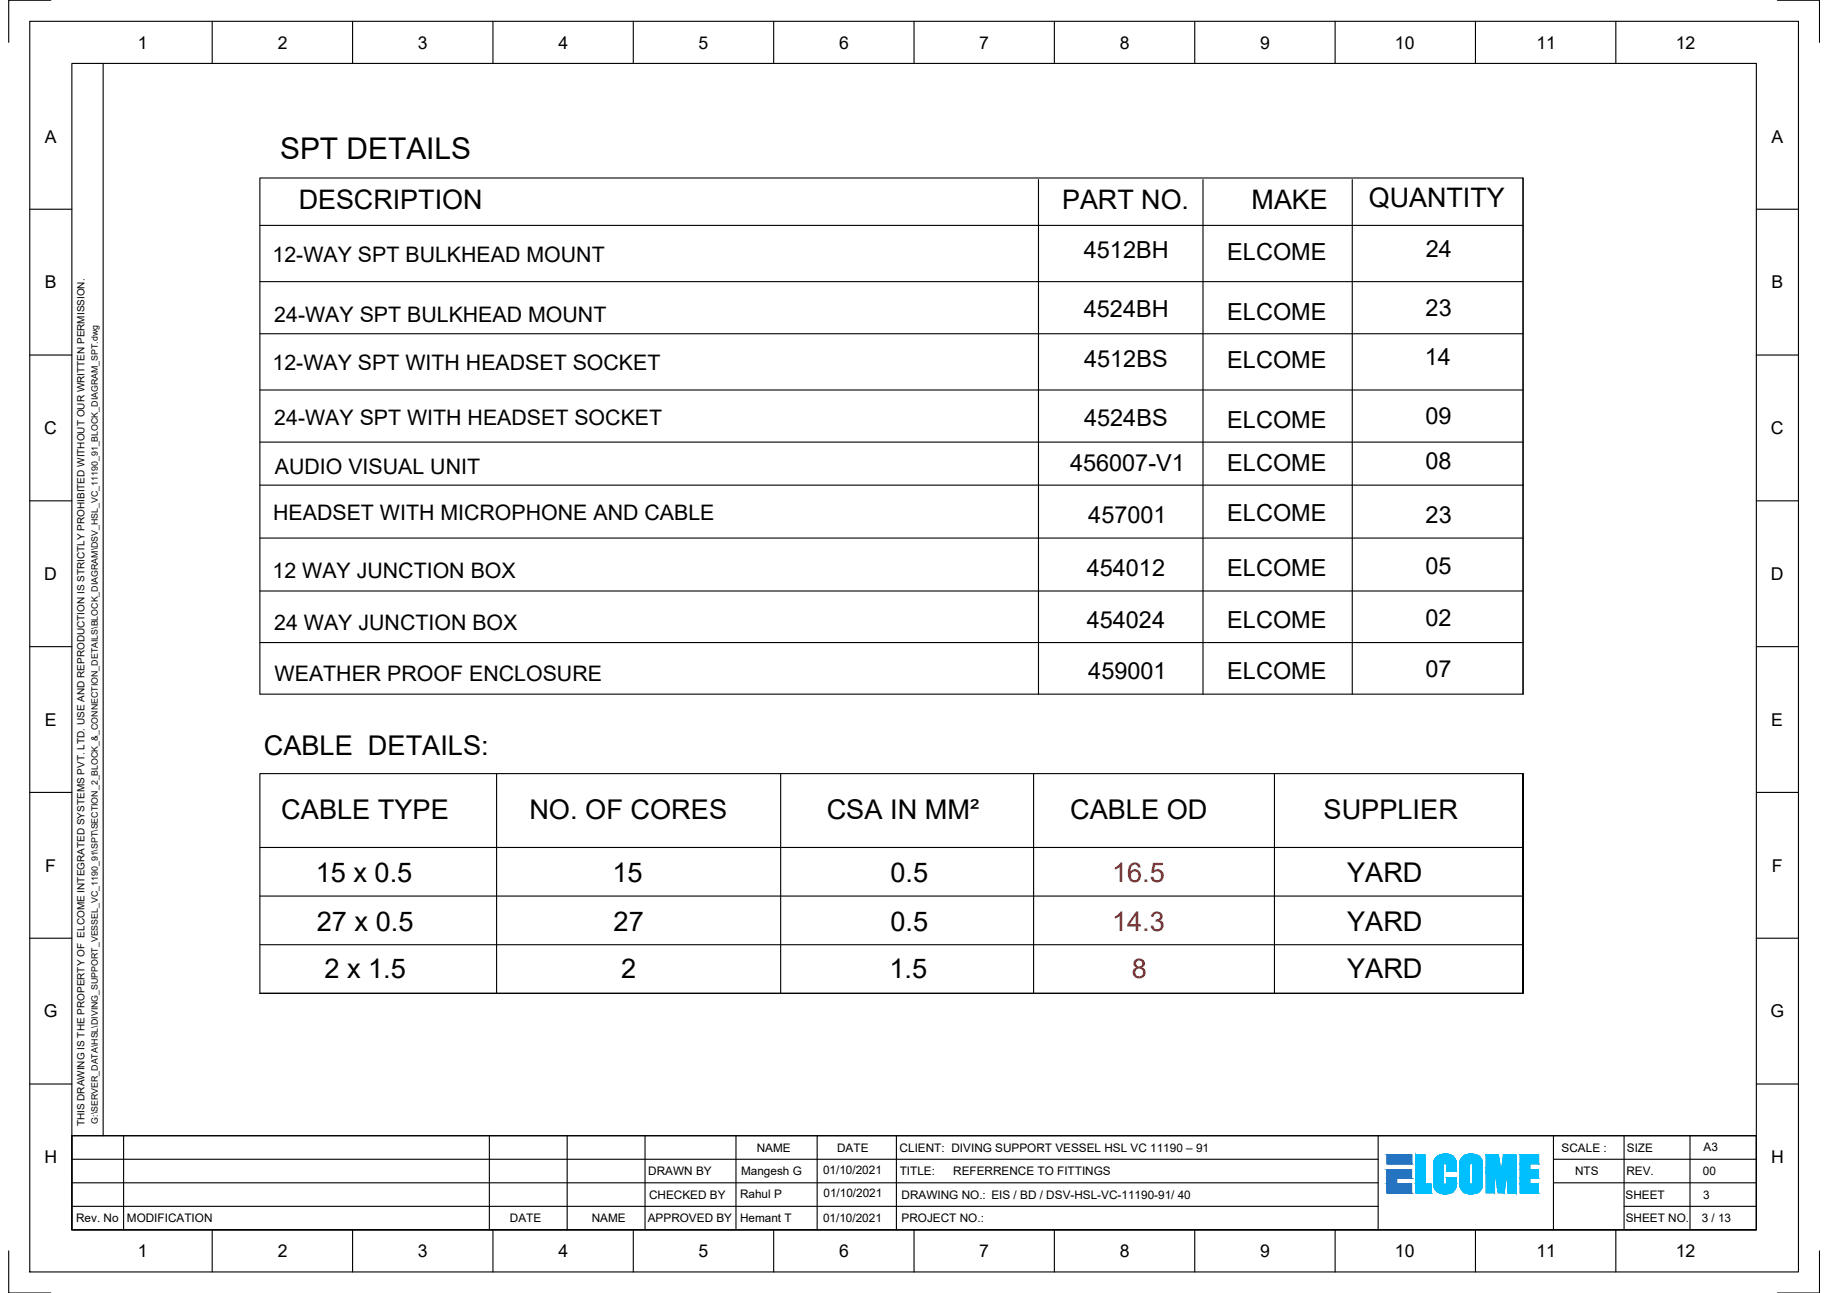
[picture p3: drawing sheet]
<svg xmlns="http://www.w3.org/2000/svg" width="420mm" height="297mm" viewBox="0 0 420 297" stroke-linecap="round" stroke-linejoin="round" font-family="sans-serif">
<defs><g id="words">
<text font-size="6.9" x="64.3" y="36.4">SPT DETAILS</text>
<g font-size="6.2">
<text x="68.6" y="48">DESCRIPTION</text>
<text x="244" y="48">PART NO.</text>
<text x="287.5" y="48">MAKE</text>
<text x="314.4" y="47.5">QUANTITY</text>
<text x="60.6" y="173.4">CABLE DETAILS:</text>
<text x="64.6" y="188.1">CABLE TYPE</text>
<text x="121.6" y="188.1">NO. OF CORES</text>
<text x="189.9" y="188.1">CSA IN MM²</text>
<text x="245.8" y="188.1">CABLE OD</text>
<text x="304" y="188.1">SUPPLIER</text>
<text x="72.5" y="202.6">15 x 0.5</text>
<text x="140.7" y="202.6">15</text>
<text x="204.5" y="202.6">0.5</text>
<text x="309.5" y="202.7">YARD</text>
<text x="72.8" y="213.8">27 x 0.5</text>
<text x="141" y="213.9">27</text>
<text x="204.5" y="213.8">0.5</text>
<text x="309.5" y="213.9">YARD</text>
<text x="74.5" y="224.6">2 x 1.5</text>
<text x="142.7" y="224.7">2</text>
<text x="204.3" y="224.6">1.5</text>
<text x="309.5" y="224.7">YARD</text>
</g>
<g font-size="6.2" fill="#f00">
<text x="255.4" y="202.6">16.5</text>
<text x="255.5" y="213.8">14.3</text>
<text x="260" y="224.6">8</text>
</g>
<g font-size="5.4">
<text x="249" y="59.3">4512BH</text>
<text x="281.9" y="59.7">ELCOME</text>
<text x="327.5" y="59">24</text>
<text x="249" y="72.9">4524BH</text>
<text x="281.9" y="73.5">ELCOME</text>
<text x="327.5" y="72.5">23</text>
<text x="327.3" y="83.9">14</text>
<text x="249" y="84.2">4512BS</text>
<text x="281.9" y="84.6">ELCOME</text>
<text x="249" y="97.8">4524BS</text>
<text x="281.9" y="98.4">ELCOME</text>
<text x="327.5" y="97.4">09</text>
<text x="327.5" y="107.8">08</text>
<text x="245.8" y="108.2">456007-V1</text>
<text x="281.9" y="108.2">ELCOME</text>
<text x="281.9" y="119.6">ELCOME</text>
<text x="250" y="120.2">457001</text>
<text x="327.5" y="120.2">23</text>
<text x="327.5" y="131.9">05</text>
<text x="249.7" y="132.3">454012</text>
<text x="281.9" y="132.3">ELCOME</text>
<text x="327.5" y="143.9">02</text>
<text x="249.6" y="144.3">454024</text>
<text x="281.9" y="144.3">ELCOME</text>
<text x="250" y="156">459001</text>
<text x="327.5" y="155.6">07</text>
<text x="281.9" y="156">ELCOME</text>
</g>
<g font-size="4.9">
<text x="62.6" y="60.2">12-WAY SPT BULKHEAD MOUNT</text>
<text x="63" y="74.1">24-WAY SPT BULKHEAD MOUNT</text>
<text x="62.6" y="85.1">12-WAY SPT WITH HEADSET SOCKET</text>
<text x="63" y="97.7">24-WAY SPT WITH HEADSET SOCKET</text>
<text x="63.1" y="108.9">AUDIO VISUAL UNIT</text>
<text x="62.7" y="119.4">HEADSET WITH MICROPHONE AND CABLE</text>
<text x="62.6" y="132.8">12 WAY JUNCTION BOX</text>
<text x="63" y="144.8">24 WAY JUNCTION BOX</text>
<text x="63.1" y="156.5">WEATHER PROOF ENCLOSURE</text>
</g>
<g font-size="4.1">
<text x="31.7" y="11.2">1</text>
<text x="63.8" y="11.2">2</text>
<text x="96" y="11.2">3</text>
<text x="128.3" y="11.2">4</text>
<text x="160.5" y="11.2">5</text>
<text x="192.8" y="11.2">6</text>
<text x="225" y="11.2">7</text>
<text x="257.2" y="11.2">8</text>
<text x="289.5" y="11.2">9</text>
<text x="320.4" y="11.2">10</text>
<text x="353" y="11.2">11</text>
<text x="384.9" y="11.2">12</text>
<text x="10.3" y="32.8">A</text>
<text x="407" y="32.8">A</text>
<text x="10.3" y="66.3">B</text>
<text x="406.9" y="66.3">B</text>
<text x="10.2" y="99.8">C</text>
<text x="406.8" y="99.8">C</text>
<text x="10.2" y="133.3">D</text>
<text x="406.8" y="133.3">D</text>
<text x="10.3" y="166.7">E</text>
<text x="406.9" y="166.7">E</text>
<text x="10.4" y="200.2">F</text>
<text x="407" y="200.2">F</text>
<text x="10.1" y="233.7">G</text>
<text x="406.7" y="233.7">G</text>
<text x="10.2" y="267.2">H</text>
<text x="406.8" y="267.2">H</text>
<text x="31.7" y="288.8">1</text>
<text x="63.8" y="288.8">2</text>
<text x="96" y="288.8">3</text>
<text x="128.3" y="288.8">4</text>
<text x="160.5" y="288.8">5</text>
<text x="192.8" y="288.8">6</text>
<text x="225" y="288.8">7</text>
<text x="257.2" y="288.8">8</text>
<text x="289.5" y="288.8">9</text>
<text x="320.4" y="288.8">10</text>
<text x="353" y="288.8">11</text>
<text x="384.9" y="288.8">12</text>
</g>
<g font-size="2.7">
<text x="148.9" y="270">DRAWN BY</text>
<text x="170.2" y="269.9">Mangesh G</text>
<text x="173.8" y="264.6">NAME</text>
<text x="189.1" y="269.8">01/10/2021</text>
<text x="192.3" y="264.6">DATE</text>
<text x="206.7" y="264.6">CLIENT: DIVING SUPPORT VESSEL HSL VC 11190 – 91</text>
<text x="206.7" y="270">TITLE:</text>
<text x="219" y="269.9">REFERRENCE TO FITTINGS</text>
<text x="358.7" y="264.6">SCALE :</text>
<text x="361.8" y="269.8">NTS</text>
<text x="373.6" y="270">REV.</text>
<text x="373.7" y="264.6">SIZE</text>
<text x="391.2" y="269.9">00</text>
<text x="391.4" y="264.4">A3</text>
<text x="149.1" y="275.4">CHECKED BY</text>
<text x="170" y="275.1">Rahul P</text>
<text x="189.2" y="275">01/10/2021</text>
<text x="207.1" y="275.4">DRAWING NO.: EIS / BD / DSV-HSL-VC-11190-91/ 40</text>
<text x="373.4" y="275.4">SHEET</text>
<text x="391.2" y="275.4">3</text>
<text x="17.5" y="280.8">Rev. No</text>
<text x="29.1" y="280.8">MODIFICATION</text>
<text x="117.1" y="280.8">DATE</text>
<text x="135.9" y="280.8">NAME</text>
<text x="148.8" y="280.8">APPROVED BY</text>
<text x="170" y="280.8">Hemant T</text>
<text x="189.1" y="280.6">01/10/2021</text>
<text x="207.1" y="280.8">PROJECT NO.:</text>
<text x="373.5" y="280.8">SHEET NO.</text>
<text x="390.9" y="280.6">3 / 13</text>
</g>
<text font-size="2.3" x="19.4" y="258.8" transform="rotate(-90 19.4 258.8)">THIS DRAWING IS THE PROPERTY OF ELCOME INTEGRATED SYSTEMS PVT. LTD. USE AND REPRODUCTION IS STRICTLY PROHIBITED WITHOUT OUR WRITTEN PERMISSION.</text>
<text font-size="2" x="22.5" y="258.2" transform="rotate(-90 22.5 258.2)">G:\SERVER_DATA\HSL\DIVING_SUPPORT_VESSEL_VC_1190_91\SPT\SECTION_2_BLOCK_&amp;_CONNECTION_DETAILS\BLOCK_DIAGRAM\DSV_HSL_VC_11190_91_BLOCK_DIAGRAM_SPT.dwg</text>
</g></defs>
<!-- layer: 0 -->
<g fill="none" stroke="#000" stroke-width=".25">
<path d="M6.8 4.9h406.3v287.3h-406.3zM11.7 .1h-9.7v9.6M16.5 14.6h387v267.9h-387zM23.7 14.6v246.3M48.7 4.9v9.7M81 4.9v9.7M113.2 4.9v9.7M145.5 4.9v9.7M177.7 4.9v9.7M210 4.9v9.7M242.2 4.9v9.7M274.5 4.9v9.7"/>
<path d="M306.7 4.9v9.7M338.9 4.9v9.7M371.2 4.9v9.7M408.3 .1h9.7v9.6M6.8 48.1h9.7M59.7 40.9h290.2v118.6h-290.2zM59.7 51.8h290.2M238.6 41.3v118.2M276.4 41.3v118.2M310.6 41.3v118.2M349.9 40.9v118.6M403.5 48.1h9.6"/>
<path d="M59.7 76.7h290.2M59.7 64.7h290.2M6.8 81.6h9.7M59.7 89.6h290.2M403.5 81.6h9.6M6.8 115.1h9.7M59.7 101.6h290.2M59.7 111.4h290.2M403.5 115.1h9.6M59.7 135.8h290.2M59.7 123.6h290.2M6.8 148.6h9.7"/>
<path d="M59.7 147.6h290.2M403.5 148.6h9.6M114.1 177.7v50.5M179.3 177.7v50.5M237.4 177.7v50.5M292.8 177.7v50.5M349.9 177.7v50.5v-50.5h-290.2v50.5h290.2M6.8 182h9.7M59.7 194.7h290.2M403.5 182h9.6M6.8 215.5h9.7M59.7 205.9h290.2"/>
<path d="M59.7 217h290.2M403.5 215.5h9.6M6.8 249h9.7M403.5 249h9.6M16.5 260.9h387v21.6h-387zM16.5 266.3h300.1M16.5 271.7h300.1M16.5 277.1h300.1M28.4 260.9v21.6M112.4 260.9v21.6M130.3 260.9v21.6M148.2 260.9v21.6"/>
<path d="M169.1 260.9v21.6M187.7 260.9v21.6M205.9 260.9v21.6M316.6 260.9v21.6M356.9 266.3h46.6M356.9 271.7h46.6M356.9 260.9v21.6M373.1 277.1h30.4M373.1 260.9v21.7M388.2 260.9v21.6M2 287.4v9.6h9.7M48.7 282.5v9.7"/>
<path d="M81 282.5v9.7M113.2 282.5v9.7M145.5 282.5v9.7M177.7 282.5v9.7M210 282.5v9.7M242.2 282.5v9.7M274.5 282.5v9.7M306.7 282.5v9.7M338.9 282.5v9.7M371.2 282.5v9.7M418 287.4v9.6h-9.7"/>
</g>
<g fill="#005cb8" stroke="#005cb8" stroke-width=".23">
<path d="M318.6 265.3l5.7 2.1v-2.1zM318.6 265.3l5.7 2.1h-5.7z"/>
<path d="M318.6 268.7l5.7 2v-2zM318.6 268.7l5.7 2h-5.7z"/>
<path d="M318.6 270.7l2.2 1.3v-1.3zM318.6 270.7l2.2 1.3h-2.2z"/>
<path d="M318.6 272l5.7 2.1v-2.1zM318.6 272l5.7 2.1h-5.7z"/>
</g>
<path d="M318.6 268.7h5.7v2h-3.5v1.3h3.5v2.1h-5.7zM318.6 265.3h5.7v2.1h-5.7z" fill="none" stroke="#005cb8" stroke-width=".25"/>
<g fill="#00bfff" stroke="#00bfff" stroke-width=".23">
<path d="M331.7 265.1h.6z"/>
<path d="M331.6 274.3h.8z"/>
<path d="M337.6 265.2h.6z"/>
<path d="M337.3 274.2h1.1z"/>
<path d="M325.2 265.3l2.2 6.7v-6.7zM325.2 265.3l2.2 6.7h-2.2z"/>
<path d="M325.2 272l3.6 2.1v-2.1zM325.2 272l3.6 2.1h-3.6z"/>
<path d="M331.7 265.1l.7 .1zM331.6 265.2h.8z"/>
<path d="M331.6 265.2h1.1zM331.3 265.2h1.4z"/>
<path d="M331.3 265.2h1.4zM331.2 265.2h1.5z"/>
<path d="M331.2 265.2l1.8 .1zM331.1 265.3h1.9z"/>
<path d="M331.1 265.3h2zM330.9 265.3h2.2z"/>
<path d="M330.9 265.3l2.4 .1zM330.8 265.4h2.5z"/>
<path d="M330.8 265.4h2.6zM330.5 265.4h2.9z"/>
<path d="M330.5 265.4l3 .1zM330.5 265.5h3z"/>
<path d="M330.5 265.5l3.2 .1-.2-.1zM330.2 265.6l.3-.1 3.2 .1z"/>
<path d="M330.2 265.6h3.6zM330.2 265.6h3.6z"/>
<path d="M330.2 265.6l3.7 .2-.1-.2zM330 265.8l.2-.2 3.7 .2z"/>
<path d="M330 265.8h4zM330 265.8h4z"/>
<path d="M330 265.8l4.1 .2zM330 265.8l4.1 .2h-4.3z"/>
<path d="M329.8 266l4.3 .1zM329.8 266l4.3 .1h-4.3z"/>
<path d="M329.8 266.1l4.4 .1zM329.8 266.1l4.4 .1h-4.5z"/>
<path d="M329.7 266.2l4.6 .1-.1-.1zM329.7 266.2l4.6 .1h-4.7z"/>
<path d="M329.6 266.3l4.7 .1zM329.6 266.3l4.7 .1z"/>
<path d="M329.6 266.4l4.8 .2-.1-.2zM329.6 266.4l4.8 .2h-4.9z"/>
<path d="M329.5 266.6h4.9zM329.5 266.6h4.9z"/>
<path d="M329.4 266.6l5.1 .2-.1-.2zM329.4 266.6l5.1 .2h-5.1z"/>
<path d="M329.4 266.8l5.1 .1zM329.4 266.8l5.1 .1z"/>
<path d="M329.4 266.9l5.1 .2v-.2zM329.4 266.9l5.1 .2h-5.1z"/>
<path d="M329.4 267.1l5.1 .1v-.1zM329.4 267.1l5.1 .1h-5.1z"/>
<path d="M332 267.2h2.5zM332 267.2h2.5z"/>
<path d="M329.4 267.2h2.5zM329.4 267.2h2.5z"/>
<path d="M332.1 267.2l2.4 .1zM332.1 267.2l2.4 .1z"/>
<path d="M329.4 267.2h2.5zM329.4 267.2l2.4 .1z"/>
<path d="M332.1 267.3h2.4zM332.1 267.3h2.4z"/>
<path d="M329.4 267.3h2.4zM329.4 267.3h2.3z"/>
<path d="M332.2 267.3l2.3 .1zM332.2 267.3l2.3 .1z"/>
<path d="M329.4 267.3h2.3zM329.4 267.3l2.3 .1z"/>
<path d="M332.2 267.4h2.3zM332.2 267.4h2.3z"/>
<path d="M332.3 267.4h2.2zM332.3 267.4h2.2z"/>
<path d="M329.4 267.4h2.3zM329.4 267.4h2.2z"/>
<path d="M332.3 267.4l2.2 .1zM332.3 267.4l2.2 .1z"/>
<path d="M329.4 267.4h2.2zM329.4 267.4l2.2 .1z"/>
<path d="M332.3 267.5h2.2zM332.3 267.5h2.2z"/>
<path d="M329.4 267.5h2.2zM329.4 267.5h2.2z"/>
<path d="M332.3 267.5l2.2 .1zM332.3 267.5l2.2 .1z"/>
<path d="M329.4 267.5h2.2zM329.4 267.5l2.2 .1z"/>
<path d="M332.3 267.6l2.2 1.5v-1.5zM332.3 267.6l2.2 1.5h-2.2z"/>
<path d="M329.4 267.6l2.2 2.1v-2.1zM329.4 267.6l2.2 2.1h-2.2z"/>
<path d="M332.3 270.5l2.2 1.3v-1.3zM332.3 270.5l2.2 1.3h-2.2z"/>
<path d="M329.4 269.7l2.2 2.1v-2.1zM329.4 269.7l2.2 2.1h-2.2z"/>
<path d="M332.3 271.8h2.2zM332.3 271.8h2.2z"/>
<path d="M329.4 271.8h2.2zM329.4 271.8h2.2z"/>
<path d="M332.3 271.8l2.2 .1zM332.3 271.8l2.2 .1z"/>
<path d="M329.4 271.8l2.2 .1zM329.4 271.8l2.2 .1z"/>
<path d="M332.3 271.9l2.2 .1zM332.3 271.9l2.2 .1z"/>
<path d="M329.4 271.9l2.2 .1zM329.4 271.9l2.2 .1z"/>
<path d="M332.3 272h2.2zM332.3 272h2.2z"/>
<path d="M332.2 272h2.3zM332.2 272h2.3z"/>
<path d="M329.4 272h2.3zM329.4 272h2.3z"/>
<path d="M332.2 272l2.3 .1zM332.2 272.1h2.3z"/>
<path d="M329.4 272l2.3 .1zM329.4 272l2.3 .1z"/>
<path d="M332.2 272.1h2.3zM332.1 272.1h2.4z"/>
<path d="M329.4 272.1h2.4zM329.4 272.1h2.4z"/>
<path d="M332.1 272.1h2.4zM332.1 272.1h2.4z"/>
<path d="M329.4 272.1h2.5zM329.4 272.1h2.5z"/>
<path d="M332.1 272.1h2.4zM332 272.1h2.5z"/>
<path d="M329.4 272.1h2.5zM329.4 272.1h2.5z"/>
<path d="M329.4 272.1l5.1 .2v-.2zM329.4 272.1l5.1 .2h-5.1z"/>
<path d="M329.4 272.3l5.1 .2v-.2zM329.4 272.3l5.1 .2h-5.1z"/>
<path d="M329.4 272.5l5.1 .1zM329.4 272.5l5.1 .1z"/>
<path d="M329.4 272.6l5 .2 .1-.2zM329.4 272.6l5 .2h-5z"/>
<path d="M329.4 272.8h5zM329.4 272.8h5z"/>
<path d="M329.5 272.8l4.8 .2 .1-.2zM329.5 272.8l4.8 .2h-4.7z"/>
<path d="M329.6 273h4.7zM329.6 273l4.7 .1z"/>
<path d="M329.6 273.1l4.6 .1 .1-.1zM329.6 273.1l4.6 .1h-4.5z"/>
<path d="M329.7 273.2h4.5zM329.7 273.2l4.4 .1z"/>
<path d="M329.8 273.3h4.3zM329.8 273.3l4.3 .1z"/>
<path d="M329.8 273.4l4.2 .2 .1-.2zM329.8 273.4l4.2 .2z"/>
<path d="M330 273.6h4zM330 273.6h3.9z"/>
<path d="M330 273.6l3.8 .2 .1-.2zM330 273.6l3.8 .2h-3.6z"/>
<path d="M330.2 273.8h3.6zM330.2 273.8h3.5z"/>
<path d="M330.2 273.8l3.3 .1 .2-.1zM330.2 273.8l3.3 .1h-3z"/>
<path d="M330.5 273.9h3zM330.5 273.9l2.9 .1z"/>
<path d="M330.5 274h2.9zM330.5 274h2.8z"/>
<path d="M330.8 274h2.5zM330.8 274l2.3 .1z"/>
<path d="M330.9 274.1h2.2zM330.9 274.1h2.1z"/>
<path d="M331.1 274.1h1.9zM331.1 274.1l1.6 .1z"/>
<path d="M331.2 274.2h1.5zM331.2 274.2h1.5z"/>
<path d="M331.3 274.2h1.4zM331.3 274.2l1.1 .1z"/>
<path d="M331.6 274.3h.7zM331.7 274.3h.6z"/>
<path d="M337.6 265.2h.8zM337.3 265.2h1.1z"/>
<path d="M337.3 265.2h1.3zM337.2 265.2h1.4z"/>
<path d="M337.2 265.2h1.6zM337.1 265.2h1.7z"/>
<path d="M337.1 265.2l1.9 .1zM336.9 265.3h2.1z"/>
<path d="M336.9 265.3h2.3zM336.8 265.3h2.4z"/>
<path d="M336.8 265.3l2.5 .1zM336.7 265.4h2.6z"/>
<path d="M336.7 265.4h2.7zM336.5 265.4h2.9z"/>
<path d="M336.5 265.4l3 .1zM336.5 265.5h3z"/>
<path d="M336.5 265.5l3.2 .1zM336.3 265.6h3.4z"/>
<path d="M336.3 265.6h3.4zM336.2 265.6h3.5z"/>
<path d="M336.2 265.6l3.7 .2-.2-.2zM336.1 265.8l.1-.2 3.7 .2z"/>
<path d="M336.1 265.8h3.8zM336.1 265.8h3.8z"/>
<path d="M336 265.8l4.1 .2-.2-.2zM336 265.8l4.1 .2h-4.2z"/>
<path d="M335.9 266h4.2zM335.9 266h4.2z"/>
<path d="M335.8 266l4.4 .2-.1-.2zM335.8 266l4.4 .2h-4.5z"/>
<path d="M335.7 266.2h4.6zM335.7 266.2h4.6z"/>
<path d="M335.7 266.2l4.7 .2-.1-.2zM335.7 266.2l4.7 .2h-4.8z"/>
<path d="M335.6 266.4l4.8 .1zM335.6 266.4l4.8 .1z"/>
<path d="M335.6 266.5l4.9 .2-.1-.2zM335.6 266.5l4.9 .2h-5.1z"/>
<path d="M335.4 266.7h5.1zM335.4 266.7h5.1z"/>
<path d="M335.4 266.7l5.1 .3v-.3zM335.4 266.7l5.1 .3h-5.1z"/>
<path d="M335.4 267l5.1 .3v-.3zM335.4 267l5.1 .3h-5.1z"/>
<path d="M338 267.3h2.5zM338 267.3h2.5z"/>
<path d="M335.4 267.3h2.5zM335.4 267.3h2.5z"/>
<path d="M338.1 267.3h2.4zM338.1 267.3h2.4z"/>
<path d="M335.4 267.3h2.5zM335.4 267.3h2.4z"/>
<path d="M338.1 267.3h2.4zM338.1 267.3h2.4z"/>
<path d="M335.4 267.3h2.4zM335.4 267.3h2.3z"/>
<path d="M338.2 267.3l2.3 .1zM338.2 267.3l2.3 .1z"/>
<path d="M335.4 267.3h2.3zM335.4 267.3l2.3 .1z"/>
<path d="M338.3 267.4h2.2zM338.3 267.4h2.2z"/>
<path d="M335.4 267.4h2.3zM335.4 267.4h2.2z"/>
<path d="M338.3 267.4l2.2 .1zM338.3 267.4l2.2 .1z"/>
<path d="M335.4 267.4h2.2zM335.4 267.4l2.2 .1z"/>
<path d="M338.3 267.5l2.2 .1zM338.3 267.5l2.2 .1z"/>
<path d="M335.4 267.5h2.2zM335.4 267.5l2.2 .1z"/>
<path d="M338.4 267.6l2.1 .1zM338.4 267.6l2.1 .1z"/>
<path d="M335.4 267.6h2.2zM335.4 267.6l2.2 .1z"/>
<path d="M338.4 267.7l2.1 4v-4zM338.4 267.7l2.1 4h-2.1z"/>
<path d="M335.4 267.7l2.2 4v-4zM335.4 267.7l2.2 4h-2.2z"/>
<path d="M338.4 271.7l2.1 .1zM338.4 271.7l2.1 .1z"/>
<path d="M335.4 271.7l2.2 .1zM335.4 271.7l2.2 .1z"/>
<path d="M338.4 271.8l2.1 .1zM338.4 271.8l2.1 .1z"/>
<path d="M335.4 271.8l2.2 .1zM335.4 271.8l2.2 .1z"/>
<path d="M338.3 271.9h2.2zM338.3 271.9h2.2z"/>
<path d="M338.3 271.9h2.2zM338.3 271.9h2.2z"/>
<path d="M335.4 271.9h2.2zM335.4 271.9h2.2z"/>
<path d="M338.3 271.9l2.2 .1zM338.3 271.9l2.2 .1z"/>
<path d="M335.4 271.9l2.3 .1zM335.4 271.9l2.3 .1z"/>
<path d="M338.3 272h2.2zM338.2 272h2.3z"/>
<path d="M335.4 272h2.3zM335.4 272h2.3z"/>
<path d="M338.2 272l2.3 .1zM338.1 272.1h2.4z"/>
<path d="M335.4 272l2.4 .1zM335.4 272l2.4 .1z"/>
<path d="M338.1 272.1h2.4zM338 272.1h2.5z"/>
<path d="M335.4 272.1h2.5zM335.4 272.1h2.5z"/>
<path d="M338 272.1h2.5zM338 272.1h2.5z"/>
<path d="M335.4 272.1h2.6zM335.4 272.1h2.6z"/>
<path d="M335.4 272.1l5.1 .1zM335.4 272.1l5.1 .1z"/>
<path d="M335.4 272.2l5.1 .2v-.2zM335.4 272.2l5.1 .2h-5.1z"/>
<path d="M335.4 272.4l5.1 .1zM335.4 272.4l5.1 .1z"/>
<path d="M335.4 272.5l5.1 .2v-.2zM335.4 272.5l5.1 .2h-5.1z"/>
<path d="M335.4 272.7h5.1zM335.4 272.7l5.1 .1z"/>
<path d="M335.5 272.8l4.9 .2 .1-.2zM335.5 272.8l4.9 .2h-4.8z"/>
<path d="M335.6 273h4.8zM335.6 273h4.7z"/>
<path d="M335.6 273l4.6 .2 .1-.2zM335.6 273l4.6 .2h-4.5z"/>
<path d="M335.7 273.2h4.5zM335.7 273.2l4.5 .1z"/>
<path d="M335.8 273.3l4.3 .1 .1-.1zM335.8 273.3l4.3 .1h-4.2z"/>
<path d="M335.9 273.4h4.2zM335.9 273.4l4.1 .1z"/>
<path d="M335.9 273.5l4 .1 .1-.1zM335.9 273.5l4 .1h-3.8z"/>
<path d="M336.1 273.6h3.8zM336.1 273.6l3.7 .1z"/>
<path d="M336.2 273.7h3.6zM336.2 273.7l3.5 .1z"/>
<path d="M336.3 273.8h3.4zM336.3 273.8l3.3 .1z"/>
<path d="M336.4 273.9h3.2zM336.4 273.9l3 .1z"/>
<path d="M336.5 274h2.9zM336.5 274h2.8z"/>
<path d="M336.7 274h2.6zM336.7 274l2.5 .1z"/>
<path d="M336.8 274.1h2.4zM336.8 274.1h2.2z"/>
<path d="M336.9 274.1h2.1zM336.9 274.1l1.9 .1z"/>
<path d="M337.1 274.2h1.7zM337.1 274.2h1.5z"/>
<path d="M337.2 274.2h1.4zM337.2 274.2h1.2z"/>
<path d="M337.3 274.2l.9 .1zM337.6 274.3h.6z"/>
<path d="M345.4 265.3l2.9 2.9v-2.9zM345.4 265.3l2.9 2.9h-3.3z"/>
<path d="M346.3 268.2l2 .1zM346.3 268.2l2 .1z"/>
<path d="M345 268.2h1.3zM345 268.2l1.3 .1z"/>
<path d="M341.4 265.3l3.3 3-.5-3zM341.4 265.3l3.3 3h-3.3z"/>
<path d="M345 268.3l1.2 1.1 .1-1.1zM345 268.3l1.2 1.1h-1.4z"/>
<path d="M343.3 268.3l1.5 1.1-.1-1.1zM343.3 268.3l1.5 1.1h-1.3z"/>
<path d="M341.4 268.3l1.9 1.1v-1.1zM341.4 268.3l1.9 1.1h-1.9z"/>
<path d="M341.4 269.4l1.9 4.6v-4.6zM341.4 269.4l1.9 4.6h-1.9z"/>
<path d="M343.5 269.4l2 4.7 .7-4.7zM343.5 269.4l2 4.7h-1.4z"/>
<path d="M346.3 268.3l2 5.8v-5.8zM346.3 268.3l2 5.8h-2z"/>
<path d="M349.2 265.3l4.3 2.1v-2.1zM349.2 265.3l4.3 2.1h-4.3z"/>
<path d="M349.2 267.4l2.2 1.3v-1.3zM349.2 267.4l2.2 1.3h-2.2z"/>
<path d="M349.2 268.7l4.2 2v-2zM349.2 268.7l4.2 2h-4.2z"/>
<path d="M349.2 270.7l2.2 1.3v-1.3zM349.2 270.7l2.2 1.3h-2.2z"/>
<path d="M349.2 272l4.2 2.1v-2.1zM349.2 272l4.2 2.1h-4.2z"/>
</g>
<path d="M325.2 265.3h2.2v6.7h1.4v2.1h-3.6zM329.9 265.9a2.99 2.99 0 0 1 4.4 .5l.2 .5v2.2h-2.2v-1.5a.37 .37 0 0 0-.4-.4 .37 .37 0 0 0-.3 .4v4.2a.37 .37 0 0 0 .3 .3 .37 .37 0 0 0 .4-.3v-1.3h2.2a3.2 3.2 0 0 1-.8 3.3 2.92 2.92 0 0 1-4.3-1.3v-5.6zM335.4 267v5.4a2.79 2.79 0 0 0 2.4 1.9 2.79 2.79 0 0 0 2.6-1.4l.1-.5M335.4 267a2.8 2.8 0 0 1 2.4-1.9 2.8 2.8 0 0 1 2.6 1.4l.1 .5M337.8 267.3a.41 .41 0 0 1 .6 .4v4a.41 .41 0 0 1-.4 .4 .41 .41 0 0 1-.4-.4v-4zM340.5 267v5.4M341.4 265.3h2.8l.6 4.1 .6-4.1h2.9v8.8h-2v-5.9l-.8 5.9h-1.4l-.8-5.8v5.7h-1.9zM349.2 265.3h4.3v2.1h-2.1v1.3h2v2h-2v1.3h2v2.1h-4.2z" fill="none" stroke="#00bfff" stroke-width=".25"/>
<use href="#words"/>
</svg>
